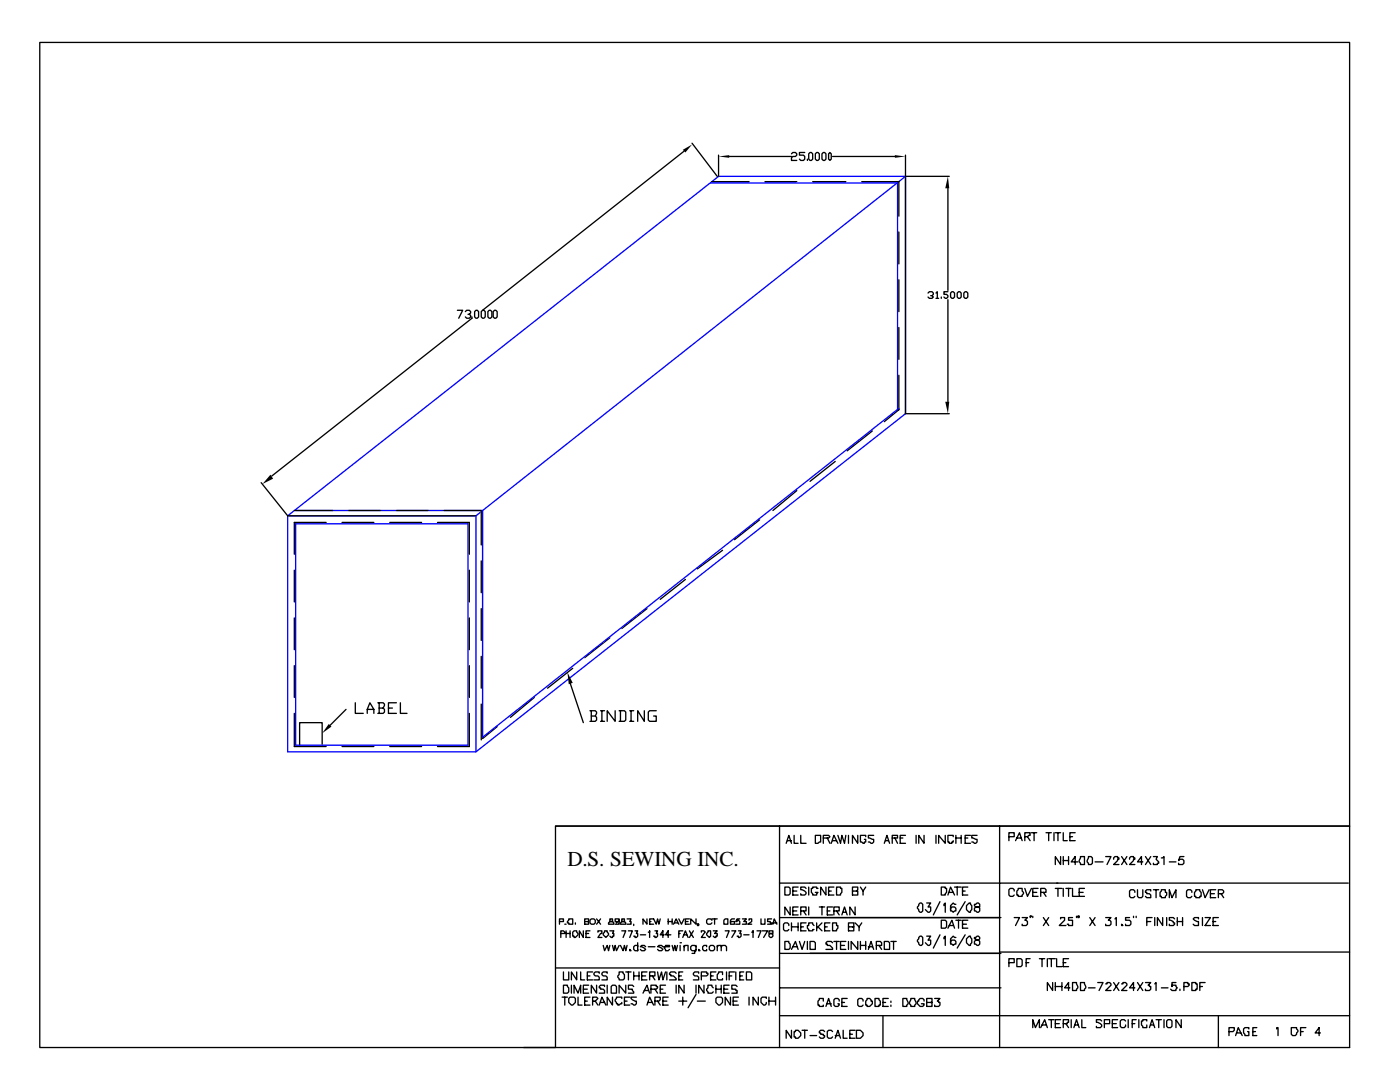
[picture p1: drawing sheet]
<svg xmlns="http://www.w3.org/2000/svg" width="279mm" height="216mm" viewBox="0 0 279 216" stroke-linecap="round" stroke-linejoin="round" font-family="sans-serif">
<defs><g id="words">
<text font-size="4.2" x="113.2" y="172.8">D.S. SEWING INC.</text>
</g></defs>
<path d="M141.8 36.5h37.3v45.3M180.7 35.2v47.3l-85.7 67.5h-37.6v-47.1M180.7 35.2h-37.3l-86 67.7M180.7 35.2l-85.7 67.7M179.4 81.5l-83.1 65.6v-45.2h-37.3M57.4 102.9h37.6M59 104.5h34.4v44.2h-34.4zM95 102.9v47.1" fill="none" stroke="#00f" stroke-width=".26"/>
<g fill="none" stroke="#000" stroke-width=".26">
<path d="M7.9 8.5h261.4v156.3h-158.4v44.2h-103zM136.5 30.2l-40.2 31.7M138.1 28.6l5 6.6M142.1 36.2h7.4M143.4 31v4.2M145.5 31.2h12.5M152.7 36.2h6.3M158 30.7l.2-.3h.6l.2 .3v.3l-.2 .2h-.6l-.2 .3v.5h1M160.6 30.4h-1.1v.6h.8l.3 .2v.6l-.3 .2h-.5l-.3-.2M161.1 31.8v.2M161.4 30.7l.3-.3h.2l.3 .3v1.1l-.3 .2h-.2l-.3-.2zM162.2 36.2h6.6"/>
<path d="M163 30.4h.2l.3 .3v1.1l-.3 .2h-.2l-.3-.2v-1.1zM164.3 30.4h.3l.2 .3v1.1l-.2 .2h-.3l-.3-.2v-1.1zM165.4 30.7l.2-.3 .3 .3v1.1l-.3 .2-.2-.2zM166.2 31.2h12.4M172 36.2h7.4v6.9M180.7 31v51.5h8.7M180.7 35.2h8.7M189.2 37.6v20.3M179.4 46.3v6.4M179.4 55.8v6.4M185.2 58.5l.3-.3h.5l.3 .3v.2l-.3 .3h-.3M186 59l.3 .3-.3 .2h-.5l-.3-.2"/>
<path d="M186.8 58.5l.3-.3v1.3M186.8 59.5h.5M187.9 59.3v.2M189.2 58.2h-.8v.5h.5l.3 .3v.3l-.3 .2h-.3l-.2-.2M189.2 59.8v20.4M190 58.2h.2l.3 .3v.8l-.3 .2h-.2l-.3-.2v-.8zM191 58.5l.3-.3h.3l.2 .3v.8l-.2 .2h-.3l-.3-.2zM192.6 58.2h.3l.2 .3v.8l-.2 .2h-.3l-.2-.2v-.8zM91.3 61.9h1l-.8 1.6M92.9 62.2l.2-.3h.6l.2 .3v.2l-.2 .3h-.3M93.7 62.7l.2 .3v.2l-.2 .3h-.6l-.2-.3M94.2 63.2v.3l-40 31.5"/>
<path d="M94.7 62.2l.3-.3h.2l.3 .3v1l-.3 .3h-.2l-.3-.3zM96 62.2l.3-.3h.3l.2 .3v1l-.2 .3h-.3l-.3-.3zM97.4 62.2l.2-.3h.3l.3 .3v1l-.3 .3h-.3l-.2-.3zM98.4 62.2l.3-.3h.3l.2 .3v1l-.2 .3h-.3l-.3-.3zM179.4 65.4v6.3M179.4 74.9v6.9l-2.9 2.3M52.1 96.3l5.3 6.6h37.6M159 97.9l-4.7 4M166.7 92.1l-5 3.9M174.1 86l-5 4M58.7 113.8v6.3M58.7 101.9h7.7"/>
<path d="M65.1 104.2h-6.4v6.4M68.3 104.2h6.3M69.6 101.9h6.3M77.8 104.2h6.3M79.1 101.9h6.4M87.3 104.2h6.4v6.4M88.6 101.9h7.4v6.8M93.7 113.8v6.3M96 111.9v6.4M136.8 115.6l-5 4M144.2 109.8l-5 3.7M151.6 103.7l-5 4"/>
<path d="M58.7 123.3v6.3M58.7 132.8v6.4M93.7 123.3v6.3M93.7 132.8v6.4M96 121.4v6.4M96 131v6.3M106.6 139.2l-4.7 3.9M113.8 136.3l2.6 7.9M114.3 133.3l-5 4M121.7 127.3l-5 3.9M129.1 121.4l-5 4M58.7 142.3v6.7h6.4"/>
<path d="M59.8 148.7v-4.5h4.5v4.5M68.3 149h6.3M69.1 141.6l-3.2 3.1M70.9 140.2v2.1h1.6M73.3 142.3v-.7l.5-1.4 .8 1.4v.7M73.3 141.6h1.3M75.4 140.2h1.1l.2 .3-.2 .8M75.7 141.3h.8l.2 .3v.5l-.2 .2h-1.1M75.7 140.2v2.1M77.5 141.3h.8M77.8 149h6.3M79.1 140.2h-1.6v2.1h1.6"/>
<path d="M79.9 140.2v2.1h1.3M93.7 142.3v6.7h-6.4M96 140.5v7.1M99.2 145l-2.9 2.4M117.7 141.8h1.1l.3 .3-.3 .8M118 142.9h.8l.3 .2v.6l-.3 .2h-1.1M118 141.8v2.1M119.9 141.8h.8M119.9 143.9h.8M120.1 141.8v2.1M122.8 141.8v2.1l-1.6-2.1v2.1M123.6 141.8h1l.3 .3v1.6l-.3 .2h-1"/>
<path d="M123.8 141.8v2.1M125.7 141.8h.8M125.7 143.9h.8M125.9 141.8v2.1M128.6 141.8v2.1l-1.3-2.1v2.1M131 141.8h-1.4l-.2 .3v1.6l.2 .2h1.4v-1h-.6M110.9 164.8h158.4v44.2h-164.8M155.6 164.8v44.2M156.6 177h.8l.3 .3v1l-.3 .3h-.8zM156.9 168.3l.5-1.6 .6 1.6M157.2 167.7h.8M158.2 177.8h.8"/>
<path d="M158.5 166.7v1.6h.8M159.3 177h-1.1v1.6h1.1M159.8 166.7v1.6h1.1M160.9 177.3l-.3-.3h-.8v.5h.3l.8 .6v.2l-.3 .3h-.8v-.3M161.4 177v1.6M162.7 166.7h1.1v1.3h-.3l-.3 .3h-.5zM163.2 177.3h-.2v-.3h-.8v.3h-.3v.8l.3 .2v.3h.8v-.3l.2-.2h-.5M164.3 167.2h1.1l.2-.2-.2-.3h-1.1v1.6M164.8 177v1.6l-1-1.6v1.6M165.1 167.2l.5 1.1M165.4 177.8h.5M165.9 168.3l.5-1.6 .8 1.6"/>
<path d="M166.2 167.7h.8M166.4 177h-1v1.6h1M167 177h.7v.3h.3v.8l-.3 .2v.3h-.7zM167.2 166.7l.5 1.6 .3-1.6 .5 1.6 .3-1.6M169.3 166.7v1.6M170.1 177.8h.8l.3-.3v-.5h-1.1v1.6h1.1v-.8h-.3M171.2 166.7v1.6l-1.1-1.6v1.6M171.7 177l.5 .8v.8M172.8 167v-.3h-1.1v1.3l.8 .3v-.3h.3v-.5h-.3M172.8 177l-.6 .8M174.4 166.7h-1.1v.5l1.1 .3v.5l-.3 .3-.8-.3M176.5 168.3l.5-1.6 .5 1.6"/>
<path d="M176.7 167.7h.6M178.1 167.2h1v-.5h-1v1.6M178.6 167.2l.5 1.1M179.7 167.2h.5M180.7 166.7h-1v1.6h1M182.8 166.7v1.6M184.4 166.7v1.6l-1-1.6v1.6M186.8 166.7v1.6M187.6 179.9l-1.3 2.7M187.9 177h.7v.3h.3v.8l-.3 .2v.3h-.7zM188.6 166.7v1.6l-1.3-1.6v1.6M189.2 178.6l.5-1.6 .8 1.6"/>
<path d="M189.4 178.1h.8M190.2 167v-.3h-1v1.3h.2v.3h.6v-.3h.2v-.3M190.5 177h1.3M190.8 167.2h1M190.8 166.7v1.6M191 177v1.6M191.8 166.7v1.6M192.1 177.8h.5M192.6 167.2h.5M192.6 179.9l-1.6 2.7M193.1 177h-1v1.6h1M193.7 166.7h-1.1v1.6h1.1"/>
<path d="M195 166.7h-1.1v.5l1.1 .3v.5l-.3 .3-.8-.3M199.5 164.8v11.4h-43.9M201.3 167h1.1v-.8h-1.1v1.5M202.4 177.8v-.3l-.3-.2h-.5l-.3 .2v1.1l.3 .3h.5l.3-.3M202.7 167.7l.8-1.5 .5 1.5M202.9 167.2h.8M203.2 177.3h.8v.5l.3 .3-.3 .8h-.8v-.3h-.3v-.8l.3-.3zM204.5 177.3l.6 1.6 .7-1.6M204.5 167h.6l.2-.3h.3v-.5h-1.1v1.5M205.1 167l.5 .7M205.8 166.2h1.1M206.1 178.1h.8"/>
<path d="M206.4 166.2v1.5M207.2 177.3h-1.1v1.6h1.1M207.7 178.1h1.1v-.6l-.3-.2h-.8v1.6M208.2 178.1l.6 .8M208.8 166.2h1M209.3 166.2v1.5M210.3 166.2v1.5M210.6 177.3h1.3M210.6 166.2h1.1M210.9 176.2h58.2M211.1 176.2h-11.6v32.8M211.1 166.2v1.5"/>
<path d="M211.1 177.3v1.6M211.7 170.9v1.6l-1.1-1.6v1.6M212.2 166.2v1.5h.8M212.2 170.9v1.6M212.2 177.3v1.6M212.2 171.7h1.1M212.7 177.3h1.1M213.3 170.9v1.6M213.3 177.3v1.6M213.5 167h.5M214 177.3v1.6h1.1M214.6 166.2h-1.1v1.5h1.1"/>
<path d="M215.1 172h-1.3l.8-1.1v1.6M215.4 178.1h.8M215.6 170.9h.8v1.6h-.8v-.3l-.2-.2zM216.4 177.3h-1v1.6h1M217.2 170.9h.6l.2 .3v1l-.2 .3h-.6v-.3l-.2-.2zM218.5 172h1.6M220.7 170.9h1l-.8 1.6M222.2 171.4v-.2l.3-.3h.5v.3h.3v.2h-.3v.3l-.8 .8h1.1M223.8 170.9l1.1 1.6M224.9 170.9l-1.1 1.6M225.4 171.4v-.2l.3-.3h.5v.3h.3v.2h-.3v.3l-.8 .8h1.1M226.5 178.1v-.3l-.3-.3h-.5l-.3 .3v1.1l.3 .2h.5l.3-.2"/>
<path d="M227 177.5v1.4l.3 .2h.5l.3-.2v-1.4M228.1 172h-1.1l.8-1.1v1.6M228.6 170.9l1.1 1.6M229.7 177.8v-.3h-.8l-.3 .3v.3h.3v.2h.5l.3 .3v.5h-.8l-.3-.2M229.7 170.9l-1.1 1.6M230.2 170.9h.8l-.3 .5 .5 .6v.2h-.2v.3h-.8v-.3M230.2 177.5h1M230.7 177.5v1.6M231.8 177.5h.8v.6h.2v.5l-.2 .3v.2h-.8v-.2h-.3v-.8l.3-.3zM231.8 171.2h.2l.3-.3v1.6M233.4 179.1v-1.6l.5 1.6 .8-1.6v1.6M233.4 172h1.3"/>
<path d="M236.3 170.9h-.8l-.3 .8 .3-.3h.5l.3 .3v.5l-.3 .3h-.8v-.3M237.9 178.1v-.3l-.3-.3h-.5l-.3 .3v1.1l.3 .2h.5l.3-.2M238.7 177.5h.7v.3l.3 .3v.8h-.3v.2h-.7v-.2h-.3v-.8l.3-.3zM240 177.5l.5 1.6 .8-1.6M241.6 178.3h.8M242.6 177.5h-1v1.6h1M243.2 178.3h.7l.3-.2v-.3l-.3-.3h-.7v1.6M243.7 178.3l.5 .8M110.9 193.1h44.7M111.7 183.9h.7v-.5h-.7v1M111.9 186.3h.8v-.3l-.3-.3h-.5v1.4M112.2 199h1"/>
<path d="M112.4 196.6h.8v.2l.3 .3v.8l-.3 .3h-.8zM112.4 193.9v1.6h1.1v-1.6M112.7 184.4h.3zM112.7 199v1.6M113 185.7v1.4M113 186.3h.8M113.5 199.2a.94 .94 0 0 1 1.3 0v.8l-.5 .6h-.3l-.5-.6zM113.5 183.4h.8v1h-.8v-.3h-.3zM113.8 185.7v1.4M114 196.6v1.6M114.3 186l.3-.3h.5l.3 .8-.6 .6h-.2v-.3h-.3zM114.6 198.2v-1.6l.8 1.6 .5-1.6v1.6"/>
<path d="M114.8 184.1v.3M115.1 193.9v1.6l-1.1-1.6v1.6M115.4 199v1.6h.8M115.9 193.9v1.6h.8M116.4 185.7v1.4l-.8-1.4v1.4M116.4 197.4h.8M116.7 183.9h.8v-.5h-.8v1h.8v-.5h-.3M116.7 199.8h.5M116.9 186.3h.6M117.2 194.7h.5M117.5 196.6h-1.1v1.6h1.1M117.7 183.6a.66 .66 0 0 1 1.1 0v.5l-.3 .3h-.5l-.3-.3z"/>
<path d="M117.7 199h-1v1.6h1M117.7 185.7h-.8v1.4h.8M118.3 199.8h.5l.5-.6-.2-.2h-.8v1.6M118.3 193.9h-1.1v1.6h1.1M118.8 199.8l.5 .8M119.1 196.6v1.6l-1.1-1.6v1.6M119.1 183.4l.8 1M119.3 186v-.3h.8v.6h-.2l-.6 .8h.8M119.6 194.2v-.3h-.8l-.3 .3v.3l.3 .2h.5l.3 .3v.5h-1.1M119.9 183.4l-.8 1M120.4 188.6l.3 1.1 .5-1.1 .2 1.1 .3-1.1M120.7 185.7h.5v.3l.2 .3v.2l-.5 .6-.5-.6z"/>
<path d="M120.7 196.8v-.2h-.8l-.3 .2v.3h.3v.3h.5l.3 .2v.6h-1.1M121.2 194.2v-.3h-.8l-.3 .3v.3l.3 .2h.5l.3 .3v.5h-1.1M121.2 196.6v1.6M121.7 183.4v.5h.5l.3 .2v.3h-1.1v-.3l.3-.2h.5v-.5zM121.7 185.7h.8l-.3 .6h.3v.5h-.3v.3h-.2l-.3-.3M122 196.8l.2-.2h.6l.2 .2v1.4h-1zM122.2 199v1.6l-1-1.6v1.6M122.2 188.6l.3 1.1 .3-1.1 .2 1.1 .6-1.1M123.6 193.9h.8v.3l.2 .3v.8l-.2 .2h-.8v-.2l-.3-.3v-.3l.3-.2zM123.6 183.6v.3h-.3l-.3 .2v-.2h-.2v-.5h.8v1h-.8M123.8 188.6l.6 1.1 .2-1.1 .3 1.1 .2-1.1M124.1 183.4v.5h.5l.3 .2v.3h-1.1v-.3l.3-.2h.5v-.5z"/>
<path d="M124.1 199.2v-.2h-1.1v.2l-.2 .3v.3l.2 .2v.3h.3v.3l.8-.3v-.3M124.1 185.7h.8l-.5 1.4M124.6 199.8h.5M124.9 196.6v1.6l-1.3-1.6v1.6M124.9 193.9h1M125.1 183.4h.8l-.2 .5h.2v.5h-.8M125.4 185.7h.8l-.5 1.4M125.4 193.9v1.6M125.7 189.4l.2 .3h-.2zM125.7 199h-1.1v1.6h1.1M126.5 196.8l-.3-.2h-.8v.8h.8v.2l.3 .3v.3h-1.1M126.5 194.7h1"/>
<path d="M126.5 184.4v.3M126.5 193.9v1.6M126.7 185.7h.6l-.3 .6h.3v.5l-.3 .3h-.3v-.3h-.2M127 199h-1.1v.2l.3 .3 .8 .3v.5l-.3 .3-.8-.3M127.3 188.9v-.3h-.6l-.2 .3v.5l.2 .3h.6v-.3M127.3 188.1v1.6M127.5 193.9v1.6M127.8 186.5h1.1M128.1 194.7h.8M128.3 198.2l.8-1.6 .5 1.6M128.6 197.6h.8M128.9 188.9l-.3-.3h-.5l-.3 .3h.3l.8 .5-.3 .3h-.5l-.3-.3"/>
<path d="M129.1 193.9h-1v1.6h1M129.1 183.4v1l-.8-1v1M129.4 186h.2v-.3v1.4M129.4 188.9h1.3M129.6 194.7h1.1v-.8h-1.1v1.6M129.6 183.9h.3M129.9 197.4h1.1l.2-.3v-.3h-.2v-.2h-1.1v1.6M130.2 194.7l.5 .8M130.7 199.8h.8l.3-.3v-.5h-1.1v1.6M130.7 185.7h.5l-.2 .6h.2v.5l-.2 .3h-.3v-.3h-.3M130.7 197.4l.5 .8M131.2 193.9l.3 1.6 .5-1.6 .3 1.6 .5-1.6"/>
<path d="M131.2 199.8l.6 .8M131.8 183.4l-.3 1-.3-1-.2 1-.6-1h-.8v1h.8M131.8 197.4h.5M132.3 188.9l-.3-.3h-.5l-.3 .3 .8 .3 .3 .2-.3 .3h-.5l-.3-.3M132.3 199.8h.8M132.6 186.5h-.8l.5-.8v1.4M132.6 188.9h1v-.3h-.8v.3h-.2l.2 .8h.5l.3-.3M132.8 196.6h-1v1.6h1M133.1 193.9v1.6M133.3 199h-1v1.6h1M133.3 183.4v1M133.3 183.9h.8"/>
<path d="M133.9 186.5h-1.1l.5-.8v1.4M134.1 188.6l.3 1.1 .3-1.1 .2 1.1 .3-1.1M134.1 183.4v1M134.4 184.4l.5-1 .6 1M134.7 184.1h.5M134.9 194.2l-.2-.3h-.8l-.3 .3v.3h.3v.2h.5l.5 .6v.2h-1.3M134.9 196.6v1.6M135.5 183.4l.5 1 .5-1M135.5 199.8h1.6M135.5 194.7h.5M135.5 186.3h.2M135.7 188.1h.3z"/>
<path d="M135.7 188.6v1.1M136.3 193.9h-.8v1.6h.8M136.3 185.7h-.8v1.4M136.3 187.1l.5-1.4 .5 1.4M136.3 199v1.6M136.5 196.6v1.6l-1-1.6v1.6M136.5 188.9l.3-.3h.5v1.1M136.5 186.5h.6M136.5 188.6v1.1M136.8 183.9h.5M137.6 183.4h-.8v1h.8M137.6 185.7l.8 1.4"/>
<path d="M138.4 185.7l-.8 1.4M138.9 183.4v1l-1.1-1v1M138.9 188.6v1.1l-.3 .3v.2h-.5M138.9 188.9l-.3-.3h-.5l-.3 .3v.5l.3 .3h.5l.3-.3M138.9 196.6v1.6M138.9 198.4l-1.6 2.7M139.2 199.8h1.6M139.4 189.4l.3 .3h-.3zM139.4 194.2v-.3h-.8l-.2 .3v.3l.2 .2h.6l.2 .3v.5h-1M139.4 184.4h-.2h.2v.3h-.2M140 194.7h1l.3-.2v-.3h-.3v-.3h-1v1.6M140 186v-.3h.5l.3 .3-.8 1.1h.8"/>
<path d="M140.5 196.6v1.6l-1.1-1.6v1.6M141 188.9v-.3h-.5l-.3 .3v.5l.3 .3h.5v-.3M141.3 185.7h.5v1.1l-.2 .3-.6-.6zM141.6 188.9a.66 .66 0 0 1 1 0v.5l-.3 .3h-.5l-.2-.3zM141.8 194.7h.5M142.1 183.6l-.3-.2h-.5l-.3 .2v.5l.3 .3h.5l.3-.3M142.1 183.4h1M142.3 197.1l-.2-.3v-.2h-.8v.5l-.3 .3 .3 .8h.8l.2-.3M142.3 185.7h.8l-.5 .6h.5v.5h-.2v.3h-.3l-.3-.3M142.6 183.4v1M142.9 193.9h-1.1v1.6h1.1M142.9 197.4h1"/>
<path d="M142.9 196.6v1.6M143.1 199h.8l.3 .2v.8l-.5 .6h-.3l-.5-.6v-.8zM143.1 188.9l.3-.3h.5v1.1M143.1 188.6v1.1M143.9 188.9l.3-.3h.5l.3 .3v.8M143.9 196.6v1.6M144.2 194.5v-.6h-.8v.3l-.3 .3v.8l.3 .2h.8v-.2M144.5 183.6l.2-.2h.6v1h-.8zM144.5 197.4h.8M144.7 185.7h.8l-.5 1.4M145 193.9v1.6M145.5 196.6h-1v1.6h1"/>
<path d="M145.5 194.7h.5M145.8 199v1.6l-1.1-1.6v1.6M146 185.7h.8l-.8 1.4M146.3 199.8h.8M146.6 193.9h-1.1v1.6M146.6 183.4h-.6l-.2 .2v.8h.8v-.5h-.8v.2M146.8 193.9v1.6M147.1 196.8l-.3-.2h-.8v.8h.8v.2h.3v.6h-1.1M147.4 199h-1.1v1.6h1.1M147.4 185.7h.5l-.3 .6h.3v.5l-.3 .3h-.2v-.3h-.3M147.6 183.4h-.5l-.3 .5h.3v-.3h.3l.2 .3v.5h-.8M147.6 194.7h.6"/>
<path d="M148.2 183.4h.8l-.6 .5h.6v.5h-.8M148.4 193.9h-.8v1.6h.8M148.4 186.5h1.1M149 193.9h.8l.2 .3v1.3h-1zM149.5 183.6v-.2h.5v.5l-.8 .5h.8M149.5 199v1.6M150 186h.3v-.3v1.4M151.1 185.7h.8l-.6 1.4M151.3 199v1.6l-1-1.6v1.6M151.9 183.4v1h.8v-1M152.1 185.7h1.1l-.8 1.4M152.9 199.2v-.2h-.8l-.2 .2v.8l.5 .6h.3l.2-.3v-.3"/>
<path d="M153.5 185.7v.6h.5l.3 .2v.3l-.3 .3h-.3l-.2-.3v-.3l.2-.2h.6v-.6zM153.5 199.8h1.3M153.5 199v1.6M154 183.4h-.8v.5h.5v.2h.3v.3h-.8M154.3 184.4l.2-1 .5 1M154.3 184.1h.7M154.8 199v1.6M155.6 183.1h44.2M155.6 190.2h44.2M155.6 197.1h44.2M156.6 187.9h.8v.2l.3 .3v.8l-.3 .2h-.8zM157.4 184.7v-.3l-.2-.3h-.6l-.2 .3v1.1l.2 .2h.6l.2-.2"/>
<path d="M157.7 181v1.6l-1.1-1.6v1.6M158 189.4l.8-1.5 .5 1.5M158 184.1v1.6M158 184.9h1.3M158.2 181.8h.8M158.2 188.9h.8M159.3 181h-1.1v1.6h1.1M159.3 184.1v1.6M159.5 187.9l.6 1.5 .5-1.5M159.8 181.8h1.1v-.8h-1.1v1.6M159.8 184.9h.5M160.3 181.8l.6 .8"/>
<path d="M160.9 184.1h-1.1v1.6h1.1M161.1 187.9v1.5M161.4 181v1.6M161.7 187.9h.8l.2 .2v1.3h-1zM162.5 184.7l-.3-.3v-.3h-.8v.6h-.3v.5l.3 .3v.2h.8v-.2h.3M163 184.1v1.6M163.2 184.9l.8 .8M163.5 181h1.1M164 181v1.6M164 184.1l-1 1.1M164.3 199.8v-.6h-.8v.3l-.3 .3v.8h.3v.2h.8v-.2M164.6 184.9h.5"/>
<path d="M165.1 181.8h.5M165.6 184.1h-1v1.6h1M166.2 184.1h.8v.6h.2v.5l-.2 .3v.2h-.8zM166.2 181h-1.1v1.6h1.1M166.2 188.1l-.3-.2h-.8l-.3 .2v.3h.3v.2h.5l.6 .6v.2h-1.4M166.4 181.8h1.1v-.8h-1.1v1.6M166.4 187.9h1.1M167 181.8l.5 .8M167 187.9v1.5M167.5 199.8v-.3l-.3-.3h-.5l-.3 .3v1.1l.3 .2h.5l.3-.2v-.3h-.3M167.7 188.6h.8M168 182.6l.5-1.6 .6 1.6"/>
<path d="M168.3 182h.5M168.8 187.9h-1.1v1.5h1.1M169.1 199.2h-1.1v1.6h1.1M169.3 184.9h1.1v-.8h-1.1v1.6h1.1v-.8h-.3M169.3 187.9v1.5M170.7 181v1.6l-1.1-1.6v1.6M170.7 184.1l.7 .8v.8M171.2 187.9v1.5l-1.3-1.5v1.5M171.7 188.6h1.1M171.7 187.9v1.5M172 184.1l-.6 .8M172.2 199.8v-.3l-.2-.3h-.6l-.2 .3v1.1l.2 .2h.6l.2-.2"/>
<path d="M172.8 187.9v1.5M173 199.2h.6l.2 .3v.3h.3v.5l-.5 .5h-.6v-.2h-.2v-.8l.2-.3zM173.3 189.4l.5-1.5 .6 1.5M173.3 188.9h.8M174.6 199.2h.8v.3l.3 .3v.8h-.3v.2h-.8zM174.9 188.6h1v-.5l-.2-.2h-.8v1.5M175.4 188.6l.5 .8M176.5 187.9h.8l.2 .2v1.3h-1zM177.3 199.2h-1.1v1.6h1.1M177.8 199.8v.2zM177.8 187.9h1.1M178.3 187.9v1.5"/>
<path d="M180.2 199.2h.8l.2 .8-.2 .8h-.8zM181.8 199.2h.8l.2 .8-.2 .8h-.8v-.2l-.3-.3zM183.4 180.4l.2-.2h.3l.2 .2v1.4l-.2 .2h-.3l-.2-.2v-.3l-.3-.3zM183.4 187.1l.2-.3h.3l.2 .3v1.3l-.2 .2h-.3l-.2-.2v-.3l-.3-.2zM184.4 199.8v-.3l-.3-.3h-.5l-.2 .3v.3h-.3v.5l.5 .5h.5l.3-.2v-.3h-.5M184.9 180.2h.8l-.5 .8h.5v.8l-.2 .2h-.3l-.5-.5M184.9 186.8h.8l-.5 .8h.5v.8l-.2 .2h-.3l-.5-.5M186.5 199.2h1.1l-.5 .6h.2v.2h.3v.6l-.3 .2h-.8v-.2M187.6 186.5l-1.3 2.7M187.9 183.6h.7l.3 .3v1l-.3 .3h-.7zM188.4 180.7v-.3l.2-.2v1.8M188.4 187.3v-.2l.2-.3v1.8"/>
<path d="M189.2 185.2l.8-1.6 .5 1.6M189.4 184.7h.8M190.8 180.4h-.3l-.3-.2-.5 .5v1.1h.3l.2 .2 .3-.2h.3v-.6l-.3-.2h-.5l-.3 .2v.3M190.8 187.1h-.3l-.3-.3-.5 .5v1.1h.3l.2 .2 .3-.2h.3v-.5l-.3-.3h-.5l-.3 .3v.2M190.8 183.6h1M191.3 183.6v1.6M192.1 184.4h.8M192.6 186.5l-1.6 2.7M192.9 180.7l.5-.5h.3v.2l.2 .3v.8l-.2 .3v.2h-.3l-.5-.5zM192.9 187.3l.5-.5h.3v.3l.2 .2v.8l-.2 .3v.2h-.3l-.5-.5zM193.1 183.6h-1v1.6h1M194.5 180.4v.3l.2 .3h.6l.2 .2v.6l-.2 .2-.8-.2v-.6l.2-.2h.8v-.6l-.2-.2z"/>
<path d="M194.5 187.1v.2h.2v.3h.6l.2 .3v.5l-.2 .2-.8-.2v-.5l.2-.3h.6l.2-.3v-.2l-.2-.3zM199.5 190h69.8M201.3 192.1h1.1v-.8h-1.1v1.6M202.4 183.1h1.1l-.8 1.6M202.9 191.3h.8l.3 .3v1l-.3 .3h-.8zM204 183.1h1.1l-.6 .5h.3l.3 .3v.5l-.3 .3h-.8v-.3M204.8 192.1h.5M205.6 191.3h-.8v1.6M205.8 182.8h-.2h.2l-.2 .3M206.1 182.8v.3M207.4 191.3h1.1M208 191.3v1.6"/>
<path d="M208.2 183.1l1.1 1.6M209 191.3v1.6M209.3 191.3h1.3M209.3 183.1l-1.1 1.6M209.8 191.3v1.6M210.1 196.1v1.5l-1.1-1.5v1.5M210.6 196.1v1.5M210.6 196.8h1.3M210.9 191.3v1.6h1M211.7 183.4v-.3h.8v.5l-1.1 1.1h1.3M211.9 196.1v1.5M212.2 192.1h.5"/>
<path d="M213.3 191.3h-1.1v1.6h1.1M213.5 197.1h-1l.8-1v1.5M214 196.1h.8l.3 .7-.3 .8h-.8zM214 183.1h-.7v.5h.7v1.1h-.7v-.3h-.3M214.8 182.8v.3M215.4 182.8h-.3h.3v.3h-.3M215.6 196.1h.8l.3 .7-.3 .8h-.8zM217.2 197.1h1.3M217.5 183.1l1 1.6M218.5 183.1l-1 1.6M219.1 196.1h1l-.8 1.5M220.7 183.1h1l-.5 .5h.3l.2 .3v.5l-.2 .3h-.8v-.3"/>
<path d="M220.7 196.3h.2v-.2h.6l.2 .2v.3l-1 1h1M222.2 196.1l1.1 1.5M222.5 183.4l.3-.3v1.6M223.3 196.1l-1.1 1.5M223.8 184.4l.3 .3h-.3zM223.8 196.3h.3v-.2h.5l.3 .2v.3l-1.1 1h1.1M225.4 183.1h-.8v.5h.8l.3 .3v.5l-.3 .3h-.8v-.3M226.2 182.8v.3M226.5 197.1h-1.1l.8-1v1.5M226.7 182.8v.3M227 196.1l1.1 1.5M228.1 196.1l-1.1 1.5"/>
<path d="M228.6 196.1h1.1l-.6 .5h.3v.2h.3v.6l-.3 .2h-.8v-.2M228.9 183.9h.8M229.9 183.1h-1v1.6M230.5 196.3l.2-.2v1.5M230.5 183.1v1.6M231.8 197.1h1.3M232 183.1v1.6l-1-1.6v1.6M232.8 183.1v1.6M234.4 183.4l-.2-.3h-.8v.5l.8 .3v.2h.2v.3l-.2 .3h-.8v-.3M234.7 196.1h-.8v.7v-.2h.8v.2l.2 .3-.2 .3v.2h-.8l-.3-.2M234.9 183.9h1.1M234.9 183.1v1.6"/>
<path d="M235.5 197.4v.2M236 183.1v1.6M236.3 196.8h.8l.2-.2v-.3h-.2v-.2h-.8v1.5M237.9 196.1h.8v.2h.2v1.1h-.2v.2h-.8zM239.2 183.4v-.3h-.8l-.3 .3 .8 .5h.3v.8h-.8l-.3-.3M239.4 196.8h.6M240 183.1v1.6M240.5 183.1h1.1l-1.1 1.6h1.1M240.5 196.1h-1.1v1.5M242.1 183.9h.5M243.2 183.1h-1.1v1.6h1.1M119.6 200.6l.5-1.6 .8 1.6"/>
<path d="M119.9 200h.8M129.1 200.6l.5-1.6 .8 1.6M129.4 200h.8M155.6 202.7h113.7M158 205.6v1.6l-1.1-1.6v1.6M158.5 205.8h.3v-.2h.5l.5 .5v.5l-.5 .6h-.5v-.3h-.3zM160.1 205.6h1M160.6 205.6v1.6M161.7 206.6h1.3M164.6 205.8l-.3-.2h-.5l-.3 .2v.3h.3v.3h.5v.2h.3v.3l-.3 .3h-.5l-.3-.3M164.8 200.8l.6-1.6 .5 1.6M165.1 200.3h.8"/>
<path d="M166.2 205.8l-.3-.2h-.5l-.3 .2v1.1l.3 .3h.5l.3-.3M166.7 207.2l.5-1.6 .5 1.6M166.7 206.6h.8M168 200h.5M168.3 205.6v1.6h.8M169.6 206.4h.5M170.7 205.6h-1.1v1.6h1.1M170.9 205.6h.8l.5 .5v.5l-.5 .6h-.8zM176.2 202.7v6.3M176.2 200h.5M177.8 200.6v.2M184.9 200h1.1v-.8h-1.1v1.6h1.1v-.8h-.3"/>
<path d="M206.1 205.1v-1.6l.5 1.6 .8-1.6v1.6M207.7 205.1l.8-1.6 .5 1.6M208 204.5h.8M209.3 203.5h1M209.8 203.5v1.6M210.6 204.3h.8M211.7 203.5h-1.1v1.6h1.1M212.2 204.3h.8v-.3h.3v-.5h-1.1v1.6M212.7 204.3l.6 .8M213.8 203.5v1.6M214.3 205.1l.5-1.6 .6 1.6M214.6 204.5h.5"/>
<path d="M215.9 203.5v1.6h.8M219.9 203.7l-.3-.2h-.8v.5h.3l.8 .5v.3l-.3 .3h-.8v-.3M220.4 204.3h1.1v-.8h-1.1v1.6M222 204.3h.8M223 203.5h-1v1.6h1M224.6 203.7l-.2-.2h-.6l-.2 .2v1.1l.2 .3h.6l.2-.3v-.3M225.2 203.5v1.6M226 204.3h.5M226.7 203.5h-.7v1.6M227.3 203.5v1.6M228.9 203.7v-.2h-.8v.2h-.3v.8l.3 .3v.3h.8v-.6M229.4 205.1l.5-1.6 .6 1.6"/>
<path d="M229.7 204.5h.5M230.7 203.5h1.1M231.2 203.5v1.6M232.3 203.5v1.6M232.8 203.7l.3-.2h.5l.3 .2v1.1l-.3 .3h-.5l-.3-.3zM235.7 203.5v1.6l-1-1.6v1.6M243.2 202.7v6.3M245.3 205.8h.8l.2-.2v-.5h-1v1.5M246.6 206.6l.5-1.5 .8 1.5M246.9 206.1h.7M249.2 205.3v-.2h-.8l-.2 .2v.8l.2 .3v.2h.8v-.8h-.2M250 205.8h.6"/>
<path d="M250.8 205.1h-.8v1.5h.8M254.8 205.3v-.2h.3v1.5M257.7 205.1h1.1v.2l.2 .3v.2l-.5 .8h-.5l-.3-.2zM259.6 205.8h.5M260.6 205.1h-1v1.5M263.5 206.1h-1l.8-1v1.5"/>
</g>
<path d="M136.3 29.9l1.8-1.1-1.3 1.6zM143.4 31.2l2.1-.2v.5zM178.6 31l2.1 .2-2.1 .3zM189.2 35.2l.2 2.4h-.8zM54 94.7l.5 .8-2.1 1.1zM188.6 80.2h.8l-.2 2.3zM113.2 134.1l1.1 2.2-.8 .2zM65.6 144.5l.5 .5-1.8 1.3z" fill="#000"/>
<use href="#words"/>
</svg>
